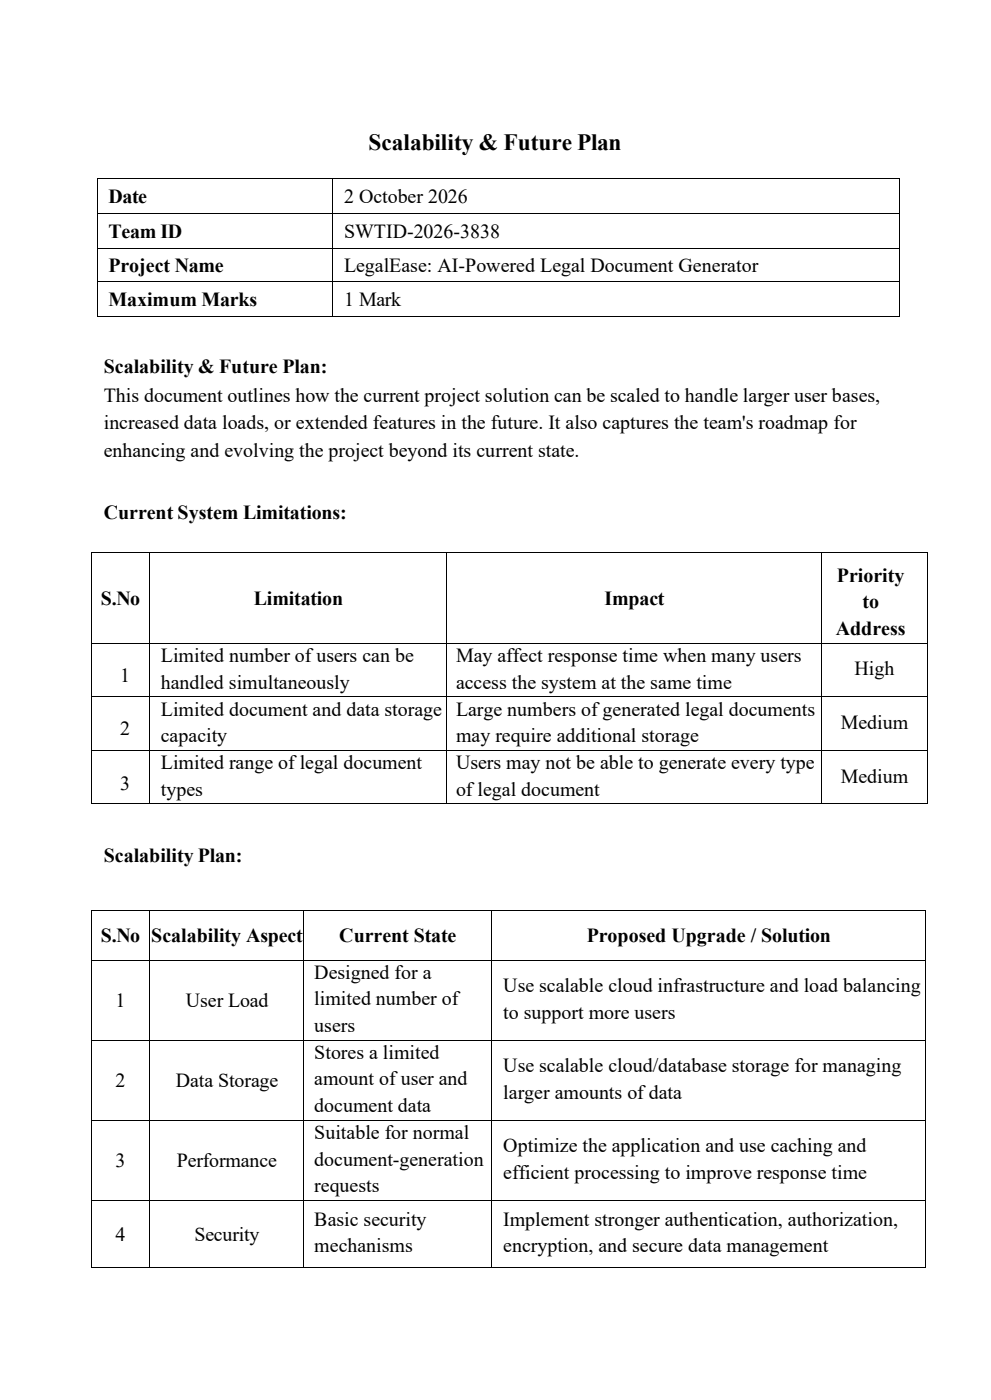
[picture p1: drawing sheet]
<svg xmlns="http://www.w3.org/2000/svg" width="210mm" height="297mm" viewBox="0 0 210 297" stroke-linecap="round" stroke-linejoin="round" font-family="sans-serif">
<defs><g id="words">
<text font-size="5" x="78.2" y="31.8">Scalability &amp; Future Plan</text>
<g font-size="4.2">
<text x="23" y="43.1">Date</text>
<text x="73" y="43.1">2 October 2026</text>
<text x="23" y="50.5">Team ID</text>
<text x="73" y="50.5">SWTID-2026-3838</text>
<text x="23" y="57.7">Project Name</text>
<text x="73" y="57.7">LegalEase: AI-Powered Legal Document Generator</text>
<text x="23" y="64.9">Maximum Marks</text>
<text x="73" y="64.9">1 Mark</text>
<text x="22" y="79.2">Scalability &amp; Future Plan:</text>
<text x="22" y="85.2">This document outlines how the current project solution can be scaled to handle larger user bases,</text>
<text x="22" y="91.1">increased data loads, or extended features in the future. It also captures the team's roadmap for</text>
<text x="22" y="97">enhancing and evolving the project beyond its current state.</text>
<text x="22" y="110">Current System Limitations:</text>
<text x="177.6" y="123.4">Priority</text>
<text x="21.4" y="128.4">S.No</text>
<text x="53.9" y="128.4">Limitation</text>
<text x="128.3" y="128.4">Impact</text>
<text x="183" y="129">to</text>
<text x="177.3" y="134.7">Address</text>
<text x="34.1" y="140.5">Limited number of users can be</text>
<text x="96.8" y="140.5">May affect response time when many users</text>
<text x="181.3" y="143.3">High</text>
<text x="25.5" y="144.8">1</text>
<text x="34.1" y="146.1">handled simultaneously</text>
<text x="96.8" y="146.1">access the system at the same time</text>
<text x="34.1" y="151.9">Limited document and data storage</text>
<text x="96.8" y="151.9">Large numbers of generated legal documents</text>
<text x="178.4" y="154.7">Medium</text>
<text x="25.5" y="156.1">2</text>
<text x="34.1" y="157.5">capacity</text>
<text x="96.8" y="157.5">may require additional storage</text>
<text x="25.5" y="167.5">3</text>
<text x="34.1" y="163.3">Limited range of legal document</text>
<text x="96.8" y="163.3">Users may not be able to generate every type</text>
<text x="178.4" y="166.1">Medium</text>
<text x="34.1" y="168.9">types</text>
<text x="96.8" y="168.9">of legal document</text>
<text x="22" y="182.9">Scalability Plan:</text>
<text x="21.4" y="199.9">S.No</text>
<text x="32.1" y="199.9">Scalability Aspect</text>
<text x="72" y="199.9">Current State</text>
<text x="124.5" y="199.9">Proposed Upgrade / Solution</text>
<text x="66.7" y="207.8">Designed for a</text>
<text x="24.5" y="213.7">1</text>
<text x="39.4" y="213.7">User Load</text>
<text x="66.7" y="213.3">limited number of</text>
<text x="106.8" y="210.5">Use scalable cloud infrastructure and load balancing</text>
<text x="66.7" y="218.9">users</text>
<text x="106.8" y="216.1">to support more users</text>
<text x="66.7" y="224.7">Stores a limited</text>
<text x="106.8" y="227.5">Use scalable cloud/database storage for managing</text>
<text x="24.5" y="230.7">2</text>
<text x="37.3" y="230.7">Data Storage</text>
<text x="66.7" y="230.3">amount of user and</text>
<text x="106.8" y="233.1">larger amounts of data</text>
<text x="66.7" y="235.9">document data</text>
<text x="66.7" y="241.7">Suitable for normal</text>
<text x="106.8" y="244.5">Optimize the application and use caching and</text>
<text x="24.5" y="247.6">3</text>
<text x="37.5" y="247.6">Performance</text>
<text x="66.7" y="247.3">document-generation</text>
<text x="106.8" y="250.1">efficient processing to improve response time</text>
<text x="66.7" y="252.9">requests</text>
<text x="24.5" y="263.3">4</text>
<text x="41.2" y="263.3">Security</text>
<text x="66.7" y="260.1">Basic security</text>
<text x="106.8" y="260.1">Implement stronger authentication, authorization,</text>
<text x="66.7" y="265.7">mechanisms</text>
<text x="106.8" y="265.7">encryption, and secure data management</text>
</g>
</g></defs>
<g fill="#000">
<path d="M20.6 37.8h.2v.2h-.2z" fill-rule="evenodd"/>
<path d="M20.6 37.8h.2v.2h-.2z" fill-rule="evenodd"/>
<path d="M70.4 37.8h.1v.2h-.1z" fill-rule="evenodd"/>
<path d="M190.7 37.8h.2v.2h-.2z" fill-rule="evenodd"/>
<path d="M190.7 37.8h.2v.2h-.2z" fill-rule="evenodd"/>
<path d="M20.6 45.2h.2v.1h-.2z" fill-rule="evenodd"/>
<path d="M20.6 52.6h.2v.2h-.2z" fill-rule="evenodd"/>
<path d="M20.6 59.7h.2v.1h-.2z" fill-rule="evenodd"/>
<path d="M70.4 45.2h.1v.1h-.1z" fill-rule="evenodd"/>
<path d="M70.4 52.6h.1v.2h-.1z" fill-rule="evenodd"/>
<path d="M70.4 59.7h.1v.1h-.1z" fill-rule="evenodd"/>
<path d="M190.7 45.2h.2v.1h-.2z" fill-rule="evenodd"/>
<path d="M190.7 52.6h.2v.2h-.2z" fill-rule="evenodd"/>
<path d="M190.7 59.7h.2v.1h-.2z" fill-rule="evenodd"/>
<path d="M20.6 67.1h.2v.1h-.2z" fill-rule="evenodd"/>
<path d="M20.6 67.1h.2v.1h-.2z" fill-rule="evenodd"/>
<path d="M70.4 67.1h.1v.1h-.1z" fill-rule="evenodd"/>
<path d="M190.7 67.1h.2v.1h-.2z" fill-rule="evenodd"/>
<path d="M190.7 67.1h.2v.1h-.2z" fill-rule="evenodd"/>
<path d="M19.2 117.2h.2v.2h-.2z" fill-rule="evenodd"/>
<path d="M19.2 117.2h.2v.2h-.2z" fill-rule="evenodd"/>
<path d="M31.7 117.2h.2v.2h-.2z" fill-rule="evenodd"/>
<path d="M94.7 117.2h.2v.2h-.2z" fill-rule="evenodd"/>
<path d="M174.3 117.2h.2v.2h-.2z" fill-rule="evenodd"/>
<path d="M196.7 117.2h.2v.2h-.2z" fill-rule="evenodd"/>
<path d="M196.7 117.2h.2v.2h-.2z" fill-rule="evenodd"/>
<path d="M19.2 136.4h.2v.1h-.2z" fill-rule="evenodd"/>
<path d="M31.7 136.4h.2v.1h-.2z" fill-rule="evenodd"/>
<path d="M94.7 136.4h.2v.1h-.2z" fill-rule="evenodd"/>
<path d="M174.3 136.4h.2v.1h-.2z" fill-rule="evenodd"/>
<path d="M196.7 136.4h.2v.1h-.2z" fill-rule="evenodd"/>
<path d="M19.2 147.8h.2v.1h-.2z" fill-rule="evenodd"/>
<path d="M19.2 159.1h.2v.2h-.2z" fill-rule="evenodd"/>
<path d="M31.7 147.8h.2v.1h-.2z" fill-rule="evenodd"/>
<path d="M31.7 159.1h.2v.2h-.2z" fill-rule="evenodd"/>
<path d="M94.7 147.8h.2v.1h-.2z" fill-rule="evenodd"/>
<path d="M94.7 159.1h.2v.2h-.2z" fill-rule="evenodd"/>
<path d="M174.3 147.8h.2v.1h-.2z" fill-rule="evenodd"/>
<path d="M174.3 159.1h.2v.2h-.2z" fill-rule="evenodd"/>
<path d="M196.7 147.8h.2v.1h-.2z" fill-rule="evenodd"/>
<path d="M196.7 159.1h.2v.2h-.2z" fill-rule="evenodd"/>
<path d="M19.2 170.5h.2v.2h-.2z" fill-rule="evenodd"/>
<path d="M19.2 170.5h.2v.2h-.2z" fill-rule="evenodd"/>
<path d="M31.7 170.5h.2v.2h-.2z" fill-rule="evenodd"/>
<path d="M94.7 170.5h.2v.2h-.2z" fill-rule="evenodd"/>
<path d="M174.3 170.5h.2v.2h-.2z" fill-rule="evenodd"/>
<path d="M196.7 170.5h.2v.2h-.2z" fill-rule="evenodd"/>
<path d="M196.7 170.5h.2v.2h-.2z" fill-rule="evenodd"/>
<path d="M19.2 193.1h.2v.1h-.2z" fill-rule="evenodd"/>
<path d="M19.2 193.1h.2v.1h-.2z" fill-rule="evenodd"/>
<path d="M31.7 193.1h.2v.1h-.2z" fill-rule="evenodd"/>
<path d="M64.4 193.1h.2v.1h-.2z" fill-rule="evenodd"/>
<path d="M104.2 193.1h.2v.1h-.2z" fill-rule="evenodd"/>
<path d="M196.3 193.1h.2v.1h-.2z" fill-rule="evenodd"/>
<path d="M196.3 193.1h.2v.1h-.2z" fill-rule="evenodd"/>
<path d="M19.2 203.6h.2v.2h-.2z" fill-rule="evenodd"/>
<path d="M31.7 203.6h.2v.2h-.2z" fill-rule="evenodd"/>
<path d="M64.4 203.6h.2v.2h-.2z" fill-rule="evenodd"/>
<path d="M104.2 203.6h.2v.2h-.2z" fill-rule="evenodd"/>
<path d="M196.3 203.6h.2v.2h-.2z" fill-rule="evenodd"/>
<path d="M19.2 220.6h.2v.2h-.2z" fill-rule="evenodd"/>
<path d="M19.2 237.6h.2v.1h-.2z" fill-rule="evenodd"/>
<path d="M31.7 220.6h.2v.2h-.2z" fill-rule="evenodd"/>
<path d="M31.7 237.6h.2v.1h-.2z" fill-rule="evenodd"/>
<path d="M64.4 220.6h.2v.2h-.2z" fill-rule="evenodd"/>
<path d="M64.4 237.6h.2v.1h-.2z" fill-rule="evenodd"/>
<path d="M104.2 220.6h.2v.2h-.2z" fill-rule="evenodd"/>
<path d="M104.2 237.6h.2v.1h-.2z" fill-rule="evenodd"/>
<path d="M196.3 220.6h.2v.2h-.2z" fill-rule="evenodd"/>
<path d="M196.3 237.6h.2v.1h-.2z" fill-rule="evenodd"/>
<path d="M19.2 254.5h.2v.2h-.2z" fill-rule="evenodd"/>
<path d="M31.7 254.5h.2v.2h-.2z" fill-rule="evenodd"/>
<path d="M64.4 254.5h.2v.2h-.2z" fill-rule="evenodd"/>
<path d="M104.2 254.5h.2v.2h-.2z" fill-rule="evenodd"/>
<path d="M196.3 254.5h.2v.2h-.2z" fill-rule="evenodd"/>
<path d="M19.2 268.8h.2v.2h-.2z" fill-rule="evenodd"/>
<path d="M19.2 268.8h.2v.2h-.2z" fill-rule="evenodd"/>
<path d="M31.7 268.8h.2v.2h-.2z" fill-rule="evenodd"/>
<path d="M64.4 268.8h.2v.2h-.2z" fill-rule="evenodd"/>
<path d="M104.2 268.8h.2v.2h-.2z" fill-rule="evenodd"/>
<path d="M196.3 268.8h.2v.2h-.2z" fill-rule="evenodd"/>
<path d="M196.3 268.8h.2v.2h-.2z" fill-rule="evenodd"/>
</g>
<g fill="none" stroke="#000" stroke-width=".21">
<path d="M20.7 38v7.2M20.8 37.9h49.6M70.5 38v7.2M70.5 37.9h120.2M190.8 38v7.2M20.7 45.3v7.3M20.7 52.8v6.9M20.7 59.8v7.3M20.8 45.3h49.6M20.8 52.7h49.6M20.8 59.7h49.6M70.5 45.3v7.3"/>
<path d="M70.5 52.8v6.9M70.5 59.8v7.3M70.5 45.3h120.2M70.5 52.7h120.2M70.5 59.7h120.2M190.8 45.3v7.3M190.8 52.8v6.9M190.8 59.8v7.3M20.8 67.1h49.6M70.5 67.1h120.2M19.3 117.4v19M19.4 117.3h12.3"/>
<path d="M31.8 117.4v19M31.9 117.3h62.8M94.8 117.4v19M94.9 117.3h79.4M174.4 117.4v19M174.5 117.3h22.2M196.8 117.4v19M19.3 136.5v11.3M19.4 136.5h12.3M31.8 136.5v11.3M31.9 136.5h62.8M94.8 136.5v11.3"/>
<path d="M94.9 136.5h79.4M174.4 136.5v11.3M174.5 136.5h22.2M196.8 136.5v11.3M19.3 147.9v11.2M19.3 159.3v11.2M19.4 147.8h12.3M19.4 159.2h12.3M31.8 147.9v11.2M31.8 159.3v11.2M31.9 147.8h62.8M31.9 159.2h62.8"/>
<path d="M94.8 147.9v11.2M94.8 159.3v11.2M94.9 147.8h79.4M94.9 159.2h79.4M174.4 147.9v11.2M174.4 159.3v11.2M174.5 147.8h22.2M174.5 159.2h22.2M196.8 147.9v11.2M196.8 159.3v11.2M19.4 170.6h12.3M31.9 170.6h62.8"/>
<path d="M94.9 170.6h79.4M174.5 170.6h22.2M19.3 193.2v10.4M19.4 193.1h12.3M31.8 193.2v10.4M31.9 193.1h32.5M64.5 193.2v10.4M64.6 193.1h39.6M104.3 193.2v10.4M104.4 193.1h91.9M196.4 193.2v10.4M19.3 203.8v16.8"/>
<path d="M19.4 203.7h12.3M31.8 203.8v16.8M31.9 203.7h32.5M64.5 203.8v16.8M64.6 203.7h39.6M104.3 203.8v16.8M104.4 203.7h91.9M196.4 203.8v16.8M19.3 220.8v16.8M19.3 237.7v16.8M19.4 220.7h12.3M19.4 237.7h12.3"/>
<path d="M31.8 220.8v16.8M31.8 237.7v16.8M31.9 220.7h32.5M31.9 237.7h32.5M64.5 220.8v16.8M64.5 237.7v16.8M64.6 220.7h39.6M64.6 237.7h39.6M104.3 220.8v16.8M104.3 237.7v16.8M104.4 220.7h91.9M104.4 237.7h91.9"/>
<path d="M196.4 220.8v16.8M196.4 237.7v16.8M19.3 254.7v14.1M19.4 254.6h12.3M31.8 254.7v14.1M31.9 254.6h32.5M64.5 254.7v14.1M64.6 254.6h39.6M104.3 254.7v14.1M104.4 254.6h91.9M196.4 254.7v14.1M19.4 268.9h12.3"/>
<path d="M31.9 268.9h32.5M64.6 268.9h39.6M104.4 268.9h91.9"/>
</g>
<use href="#words"/>
</svg>
